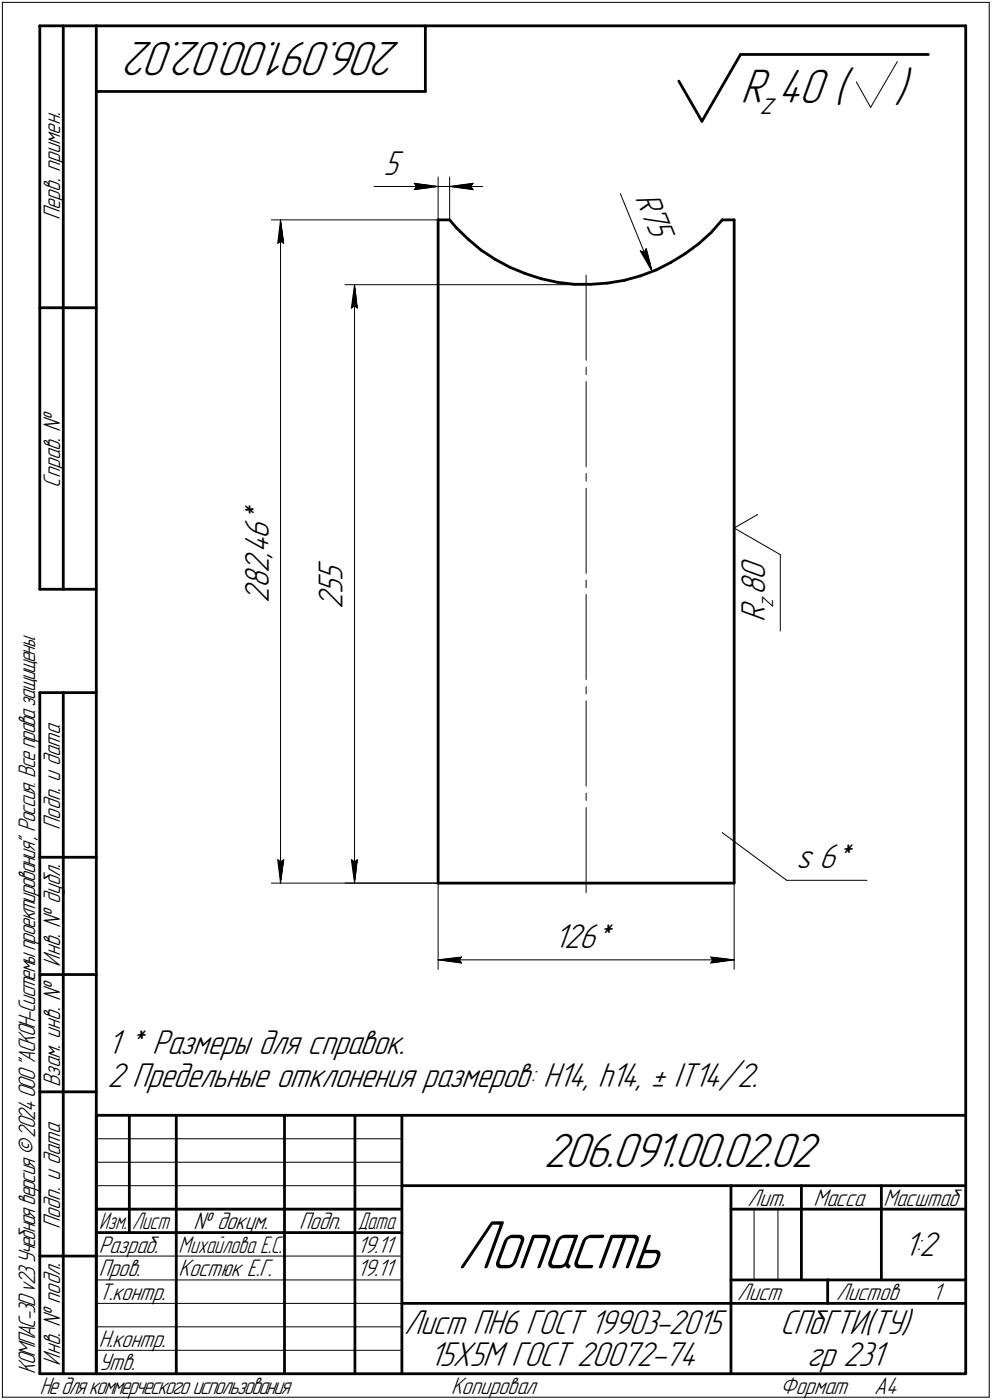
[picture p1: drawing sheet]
<svg xmlns="http://www.w3.org/2000/svg" width="211mm" height="298mm" viewBox="0 0 211 298" stroke-linecap="round" stroke-linejoin="round" font-family="sans-serif">
<defs><g id="words">
<text font-size="15.6" x="97.2" y="270.1">Лопасть</text>
<g font-size="10.9">
<text x="85.3" y="9" transform="rotate(-180 85.3 9)">206.091.00.02.02</text>
<text x="157.6" y="21.9">R 40 (</text>
<text x="190.3" y="21.9">)</text>
<text x="115.7" y="248.5">206.091.00.02.02</text>
</g>
<g font-size="7.8">
<text x="81.6" y="37.2">5</text>
<text x="135.1" y="42.1" transform="rotate(68 135.1 42.1)">R75</text>
<text x="57.2" y="111.5" transform="rotate(-90 57.2 111.5)">*</text>
<text x="57.2" y="118.9" transform="rotate(-90 57.2 118.9)">,</text>
<text x="57.2" y="117.8" transform="rotate(-90 57.2 117.8)">4</text>
<text x="57.2" y="114.7" transform="rotate(-90 57.2 114.7)">6</text>
<text x="57.2" y="125.3" transform="rotate(-90 57.2 125.3)">8</text>
<text x="57.2" y="122.1" transform="rotate(-90 57.2 122.1)">2</text>
<text x="72.9" y="123.7" transform="rotate(-90 72.9 123.7)">5</text>
<text x="162.8" y="123.5" transform="rotate(-90 162.8 123.5)">0</text>
<text x="57.2" y="128.4" transform="rotate(-90 57.2 128.4)">2</text>
<text x="72.9" y="129.6" transform="rotate(-90 72.9 129.6)">2</text>
<text x="72.9" y="126.4" transform="rotate(-90 72.9 126.4)">5</text>
<text x="162.8" y="126.7" transform="rotate(-90 162.8 126.7)">8</text>
<text x="162.8" y="132.4" transform="rotate(-90 162.8 132.4)">R</text>
<text x="169.4" y="184.9">s 6*</text>
<text x="117.9" y="201.9">126*</text>
<text x="22.9" y="224.4">1 * Размеры для справок.</text>
<text x="22.9" y="231.6">2 Предельные отклонения размеров: Н14, h14, ± IT14/2.</text>
<text x="192.4" y="267.5">1:2</text>
<text x="86" y="284.1">Лист ПН6 ГОСТ 19903-2015</text>
<text x="166" y="284.1">СПбГТИ(ТУ)</text>
<text x="91.4" y="291">15Х5М ГОСТ 20072-74</text>
<text x="171.7" y="291">гр 231</text>
</g>
<text font-size="7.3" x="161.6" y="24.4">z</text>
<g font-size="5.4">
<text x="12.8" y="46.9" transform="rotate(-90 12.8 46.9)">Перв. примен.</text>
<text x="12.8" y="103.8" transform="rotate(-90 12.8 103.8)">Справ. !</text>
<text x="12.8" y="176.7" transform="rotate(-90 12.8 176.7)">Подп. и дата</text>
<text x="12.8" y="205.8" transform="rotate(-90 12.8 205.8)">Инв. ! дубл.</text>
<text x="12.8" y="231.6" transform="rotate(-90 12.8 231.6)">Взам. инв. !</text>
<text x="159.1" y="256.8">Лит.</text>
<text x="173.1" y="256.8">Масса</text>
<text x="188" y="256.8">Масштаб</text>
<text x="12.8" y="261.7" transform="rotate(-90 12.8 261.7)">Подп. и дата</text>
<text x="41.2" y="261.8">! докум.</text>
<text x="63.6" y="261.8">Подп.</text>
<text x="21" y="266.8">Разраб.</text>
<text x="76" y="266.8">19.11</text>
<text x="21" y="271.8">Пров.</text>
<text x="38" y="271.8">Костюк Е.Г.</text>
<text x="76" y="271.8">19.11</text>
<text x="21" y="276.8">Т.контр.</text>
<text x="156.9" y="276.8">Лист</text>
<text x="177.9" y="276.8">Листов</text>
<text x="198.4" y="276.8">1</text>
<text x="21" y="286.8">Н.контр.</text>
<text x="7.5" y="292.5" transform="rotate(-90 7.5 292.5)">КОМПАС-3Dv23Учебнаяверсия©2024ООО&quot;АСКОН-Системыпроектирования&quot;, Россия. Всеправазащищены.</text>
<text x="12.8" y="290.8" transform="rotate(-90 12.8 290.8)">Инв. ! подл.</text>
<text x="21" y="291.8">Утв.</text>
<text x="8.5" y="296.7">Недлякоммерческогоиспользования</text>
<text x="96" y="296.8">Копировал</text>
<text x="166" y="296.8">Формат</text>
<text x="186" y="296.8">A4</text>
</g>
<g font-size="5.3">
<text x="21.1" y="261.8">Изм.</text>
<text x="28.1" y="261.8">Лист</text>
<text x="76.1" y="261.8">Дата</text>
<text x="38" y="266.8">Михайлова Е.С.</text>
</g>
<text font-size="5.1" x="164.5" y="129.5" transform="rotate(-90 164.5 129.5)">z</text>
</g></defs>
<g fill="none" stroke="#000" stroke-width=".59">
<path d="M8.5 5.5v120zM8.5 5.5h12zM13.5 5.5v120zM20.5 5.5v287zM20.5 5.5h185zM20.5 19.5h70zM90.5 5.5v14zM144.4 17.3l5 8.5zM157.6 11.6l-8.2 14.2zM157.6 11.6h39.9zM205.5 5.5v287zM93.2 46.8h2.5z"/>
<path d="M93.2 46.8v141.2zM95.7 46.8l1.4 1.7zM97.1 48.5l2.6 2.5zM99.7 51l2.7 2.3zM102.4 53.3l2.9 1.9zM105.3 55.2l3.2 1.7zM108.5 56.9l3.3 1.4zM111.8 58.3l3.3 1.1zM115.1 59.4l3.5 .7zM132.8 59.7l3.4-.9zM136.2 58.8l3.4-1.3zM139.6 57.5l3.1-1.6z"/>
<path d="M142.7 55.9l3.1-1.9zM145.8 54l2.9-2.1zM148.7 51.9l2.6-2.4zM153.7 46.8l-2.4 2.7zM153.7 46.8h2.5zM156.2 46.8v141.2zM8.5 65.5h12zM118.6 60.1l3.6 .4zM122.2 60.5h3.5zM125.7 60.5l3.6-.2zM129.3 60.3l3.5-.6zM8.5 125.5h12z"/>
<path d="M8.5 147.5v145zM8.5 147.5h12zM13.5 147.5v145zM8.5 182.5h12zM93.2 188h63zM8.5 207.5h12zM8.5 232.5h12zM20.5 237.5h185zM20.5 237.5v55zM27.5 237.5v25zM37.5 237.5v55zM60.5 237.5v55z"/>
<path d="M75.5 237.5v55zM85.5 237.5v55zM20.5 257.5h65zM85.5 252.5h120zM155.5 252.5v40zM155.5 257.5h15zM170.5 252.5v20zM170.5 257.5h35zM187.5 252.5v20zM8.5 267.5h12zM20.5 262.5h65zM85.5 277.5h70z"/>
<path d="M155.5 277.5h50zM155.5 272.5h50zM176.1 272.5v5zM8.5 292.5h12zM20.5 292.5h185z"/>
</g>
<g fill="none" stroke="#000" stroke-width=".21">
<path d="M.5 .5v297zM.5 .5h210zM182.2 17.4l3.1 5.5zM190.9 13.1l-5.6 9.8zM210.5 .5v297zM79.6 39.7h8.5zM86.2 39.7h7zM88.1 39.7h5.1zM88.1 39l5.1 .7zM88.1 39l.5 .7zM88.6 39.7l-.5 .7zM93.2 37.7v9.1z"/>
<path d="M93.2 39.7h2.5zM95.7 37.7v9.1zM95.7 39.7l5 .7zM95.7 39.7l5-.7zM95.7 39.7h7zM100.2 39.7l.5 .7zM100.7 39l-.5 .7zM57.7 46.8h35.5zM59.1 51.8l.6-.4zM59.7 46.8l.7 5zM59.7 51.4l.7 .4zM59.7 46.8l-.6 5z"/>
<path d="M59.7 46.8v141.2zM88.1 40.4l5.1-.7zM124.7 58.6v18.1zM132 41.2l6.8 16.6zM136.2 53.4l2.6 4.4zM136.2 53.4l.9 .3zM137.5 52.9l-.4 .8zM137.5 52.9l1.3 4.9zM73.4 60.6h51.3zM74.8 65.6l.6-.5zM75.4 60.6l.6 5zM75.4 65.1l.6 .5z"/>
<path d="M75.4 60.6l-.6 5zM75.4 60.6v127.4zM124.7 78.2v1.6zM124.7 81.3v18.1zM124.7 100.8v1.6zM124.7 104v18.1zM156.2 112.4l5-2.8zM156.2 112.4l9.8 5.7zM166 118.1v16.3zM124.7 123.5v1.6zM124.7 126.6v18.1zM124.7 146.2v1.5z"/>
<path d="M124.7 149.3v18.1zM124.7 168.9v1.5zM124.7 172v18.1zM153.7 177.3l13.7 10.2zM57.7 188h67zM59.1 183l.6 5zM59.1 183l.6 .6zM59.7 183.6l.7-.6zM60.4 183l-.7 5zM73.4 188h51.3zM74.8 183l.6 5zM74.8 183l.6 .6z"/>
<path d="M75.4 183.6l.6-.6zM76 183l-.6 5zM93.2 188v18.4zM156.2 188v18.4zM167.4 187.5h17.1zM93.2 204.4l5-.6zM93.2 204.4l5 .7zM93.2 204.4h63zM97.7 204.4l.5 .7zM98.2 203.8l-.5 .6zM151.2 205.1l5-.7zM151.2 203.8l.4 .6z"/>
<path d="M151.2 203.8l5 .6zM151.6 204.4l-.4 .7zM20.5 247.5h65zM20.5 252.5h65zM20.5 242.5h65zM160.4 257.5v15zM165.5 257.5v15zM20.5 267.5h65zM20.5 272.5h65zM20.5 277.5h65zM.5 297.5h210zM20.5 282.5h65z"/>
<path d="M20.5 287.5h65z"/>
</g>
<g fill="#fff" stroke="#fff" stroke-width=".21">
<path d="M81.6 31.6h4.6zM81.6 31.7h4.6zM81.6 31.7h4.6zM81.6 31.8h4.6zM81.6 31.9h4.6zM81.6 32h4.6zM81.6 32.1h4.6zM81.6 32.2h4.6zM81.6 32.3h4.6zM81.6 32.3h4.6zM81.6 32.4h4.6zM81.6 32.5h4.6zM81.6 32.6h4.6zM81.6 32.7h4.6zM81.6 32.8h4.6zM81.6 32.9h4.6zM81.6 32.9h4.6zM81.6 33h4.6zM81.6 33.1h4.6zM81.6 33.2h4.6zM81.6 33.3h4.6zM81.6 33.4h4.6zM81.6 33.4h4.6zM81.6 33.5h4.6zM81.6 33.6h4.6zM81.6 33.7h4.6zM81.6 33.8h4.6zM81.6 33.9h4.6zM81.6 34h4.6zM81.6 34h4.6zM81.6 34.1h4.6zM81.6 34.2h4.6zM81.6 34.3h4.6zM81.6 34.4h4.6zM81.6 34.5h4.6zM81.6 34.5h4.6zM81.6 34.6h4.6zM81.6 34.7h4.6zM81.6 34.8h4.6zM81.6 34.9h4.6zM81.6 35h4.6zM81.6 35.1h4.6zM81.6 35.1h4.6zM81.6 35.2h4.6zM81.6 35.3h4.6zM81.6 35.4h4.6zM81.6 35.5h4.6zM81.6 35.6h4.6zM81.6 35.6h4.6zM81.6 35.7h4.6zM81.6 35.8h4.6zM81.6 35.9h4.6zM81.6 36h4.6zM81.6 36.1h4.6zM81.6 36.2h4.6zM81.6 36.2h4.6zM81.6 36.3h4.6zM81.6 36.4h4.6zM81.6 36.5h4.6zM81.6 36.6h4.6zM81.6 36.7h4.6zM81.6 36.7h4.6zM81.6 36.8h4.6zM81.6 36.9h4.6zM81.6 37h4.6zM81.6 37.1h4.6zM81.6 37.2h4.6zM81.6 37.3h4.6zM81.6 37.3h4.6zM81.6 37.4h4.6zM81.6 37.5h4.6zM81.6 37.6h4.6zM81.6 37.7h4.6zM81.6 37.8h4.6zM81.6 37.8h4.6zM81.6 37.9h4.6zM81.6 38h4.6zM81.6 38.1h4.6zM81.6 38.2h4.6zM81.6 38.3h4.6zM81.6 38.4h4.6zM81.6 38.4h4.6zM81.6 38.5h4.6zM81.6 38.6h4.6z"/>
<path d="M87.7 38.6h.8zM87.7 38.7h1.5zM87.7 38.8h2.2zM87.7 38.9h3zM87.7 38.9h3.7zM87.7 39h3.9zM87.7 39.1h4.1zM87.7 39.2h4.3zM87.7 39.3h4.5zM87.7 39.4h4.8zM87.7 39.5h4.9zM87.7 39.5h5.2zM87.7 39.6h5.3zM87.7 39.7h5.5zM87.7 39.8h5.3zM87.7 39.9h5.2zM87.7 40h4.9zM87.7 40h4.8zM87.7 40.1h4.5zM87.7 40.2h4.3zM87.7 40.3h4.1zM87.7 40.4h3.9zM87.7 40.5h3.7zM87.7 40.6h3.1zM87.7 40.6h2.5zM87.7 40.7h1.9zM87.7 40.8h1.3zM87.7 40.9h.7z"/>
<path d="M100.5 38.6h.7zM99.7 38.7h1.5zM99 38.8h2.2zM98.2 38.9h3zM97.5 38.9h3.7zM97.3 39h3.9zM97.1 39.1h4.1zM96.9 39.2h4.3zM96.7 39.3h4.5zM96.5 39.4h4.7zM96.3 39.5h4.9zM96.1 39.5h5.1zM95.9 39.6h5.3zM95.7 39.7h5.5zM95.9 39.8h5.3zM96.1 39.9h5.1zM96.3 40h4.9zM96.5 40h4.7zM96.7 40.1h4.5zM96.9 40.2h4.3zM97.1 40.3h4.1zM97.3 40.4h3.9zM97.5 40.5h3.7zM98.1 40.6h3.1zM98.7 40.6h2.5zM99.3 40.7h1.9zM100 40.8h1.2zM100.6 40.9h.6z"/>
<path d="M67.2 119h7.2zM67.2 119.1h7.2zM67.2 119.2h7.2zM67.2 119.3h7.2zM67.2 119.4h7.2zM67.2 119.5h7.2zM67.2 119.5h7.2zM67.2 119.6h7.2zM67.2 119.7h7.2zM67.2 119.8h7.2zM67.2 119.9h7.2zM67.2 120h7.2zM67.2 120.1h7.2zM67.2 120.1h7.2zM67.2 120.2h7.2zM67.2 120.3h7.2zM67.2 120.4h7.2zM67.2 120.5h7.2zM67.2 120.6h7.2zM67.2 120.6h7.2zM67.2 120.7h7.2zM67.2 120.8h7.2zM67.2 120.9h7.2zM67.2 121h7.2zM67.2 121.1h7.2zM67.2 121.2h7.2zM67.2 121.2h7.2zM67.2 121.3h7.2zM67.2 121.4h7.2zM67.2 121.5h7.2zM67.2 121.6h7.2zM67.2 121.7h7.2zM67.2 121.8h7.2zM67.2 121.8h7.2zM67.2 121.9h7.2zM67.2 122h7.2zM67.2 122.1h7.2zM67.2 122.2h7.2zM67.2 122.3h7.2zM67.2 122.3h7.2zM67.2 122.4h7.2zM67.2 122.5h7.2zM67.2 122.6h7.2zM67.2 122.7h7.2zM67.2 122.8h7.2zM67.2 122.9h7.2zM67.2 122.9h7.2zM67.2 123h7.2zM67.2 123.1h7.2zM67.2 123.2h7.2zM67.2 123.3h7.2zM67.2 123.4h7.2zM67.2 123.4h7.2zM67.2 123.5h7.2zM67.2 123.6h7.2zM67.2 123.7h7.2zM67.2 123.8h7.2zM67.2 123.9h7.2zM67.2 124h7.2zM67.2 124h7.2zM67.2 124.1h7.2zM67.2 124.2h7.2zM67.2 124.3h7.2zM67.2 124.4h7.2zM67.2 124.5h7.2zM67.2 124.5h7.2zM67.2 124.6h7.2zM67.2 124.7h7.2zM67.2 124.8h7.2zM67.2 124.9h7.2zM67.2 125h7.2zM67.2 125.1h7.2zM67.2 125.1h7.2zM67.2 125.2h7.2zM67.2 125.3h7.2zM67.2 125.4h7.2zM67.2 125.5h7.2zM67.2 125.6h7.2zM67.2 125.6h7.2zM67.2 125.7h7.2zM67.2 125.8h7.2zM67.2 125.9h7.2zM67.2 126h7.2zM67.2 126.1h7.2zM67.2 126.2h7.2zM67.2 126.2h7.2zM67.2 126.3h7.2zM67.2 126.4h7.2zM67.2 126.5h7.2zM67.2 126.6h7.2zM67.2 126.7h7.2zM67.2 126.7h7.2zM67.2 126.8h7.2zM67.2 126.9h7.2zM67.2 127h7.2zM67.2 127.1h7.2zM67.2 127.2h7.2zM67.2 127.3h7.2zM67.2 127.3h7.2zM67.2 127.4h7.2zM67.2 127.5h7.2zM67.2 127.6h7.2zM67.2 127.7h7.2zM67.2 127.8h7.2zM67.2 127.8h7.2zM67.2 127.9h7.2zM67.2 128h7.2zM67.2 128.1h7.2zM67.2 128.2h7.2zM67.2 128.3h7.2zM67.2 128.4h7.2zM67.2 128.4h7.2zM67.2 128.5h7.2zM67.2 128.6h7.2zM67.2 128.7h7.2zM67.2 128.8h7.2zM67.2 128.9h7.2zM67.2 128.9h7.2zM67.2 129h7.2zM67.2 129.1h7.2zM67.2 129.2h7.2zM67.2 129.3h7.2zM67.2 129.4h7.2zM67.2 129.5h7.2zM67.2 129.5h7.2z"/>
<path d="M75.4 60.9h.2zM75.4 61h.2zM75.3 61h.3zM75.3 61.1h.4zM75.2 61.2h.5zM75.2 61.3h.6zM75.2 61.4h.6zM75.1 61.5h.7zM75.1 61.6h.8zM75 61.6h.9zM75 61.7h.9zM74.9 61.8h1zM74.9 61.9h1zM74.9 62h1.1zM74.8 62.1h1.2zM74.8 62.1h1.2zM74.8 62.2h1.3zM74.8 62.3h1.3zM74.7 62.4h1.4zM74.7 62.5h1.5zM74.7 62.6h1.5zM74.7 62.7h1.5zM74.7 62.7h1.5zM74.7 62.8h1.5zM74.7 62.9h1.5zM74.7 63h1.5zM74.6 63.1h1.7zM74.6 63.2h1.7zM74.6 63.2h1.7zM74.6 63.3h1.7zM74.6 63.4h1.7zM74.6 63.5h1.7zM74.6 63.6h1.7zM74.5 63.7h1.9zM74.5 63.8h1.9zM74.5 63.8h1.9zM74.5 63.9h1.9zM74.5 64h1.9zM74.5 64.1h1.9zM74.5 64.2h1.9zM74.4 64.3h2.1zM74.4 64.3h2.1zM74.4 64.4h2.1zM74.4 64.5h2.1zM74.4 64.6h2.1zM74.4 64.7h2.1zM74.4 64.8h2.1zM74.3 64.9h2.2zM74.3 64.9h2.2zM74.3 65h2.2zM74.3 65.1h2.2zM74.3 65.2h2.2zM74.3 65.3h2.2zM74.3 65.4h2.2zM74.3 65.4h2.3zM74.3 65.5h2.3zM74.3 65.6h2.3zM74.3 65.7h2.3zM74.3 65.8h2.3zM74.3 65.9h2.3zM74.3 66h2.3z"/>
<path d="M74.2 182.5h2.4zM74.3 182.6h2.3zM74.3 182.7h2.3zM74.3 182.8h2.3zM74.3 182.9h2.3zM74.3 183h2.3zM74.3 183h2.3zM74.3 183.1h2.3zM74.3 183.2h2.2zM74.3 183.3h2.2zM74.3 183.4h2.2zM74.3 183.5h2.2zM74.3 183.6h2.2zM74.3 183.6h2.2zM74.3 183.7h2.2zM74.4 183.8h2.1zM74.4 183.9h2.1zM74.4 184h2.1zM74.4 184.1h2.1zM74.4 184.1h2.1zM74.4 184.2h2.1zM74.4 184.3h2.1zM74.4 184.4h2zM74.5 184.5h1.9zM74.5 184.6h1.9zM74.5 184.7h1.9zM74.5 184.7h1.9zM74.5 184.8h1.9zM74.5 184.9h1.9zM74.5 185h1.9zM74.6 185.1h1.7zM74.6 185.2h1.7zM74.6 185.3h1.7zM74.6 185.3h1.7zM74.6 185.4h1.7zM74.6 185.5h1.7zM74.6 185.6h1.7zM74.7 185.7h1.5zM74.7 185.8h1.5zM74.7 185.8h1.5zM74.7 185.9h1.5zM74.7 186h1.5zM74.7 186.1h1.5zM74.7 186.2h1.5zM74.7 186.3h1.4zM74.8 186.4h1.3zM74.8 186.4h1.3zM74.8 186.5h1.2zM74.8 186.6h1.2zM74.9 186.7h1.1zM74.9 186.8h1zM74.9 186.9h1zM75 186.9h.9zM75 187h.9zM75.1 187.1h.8zM75.1 187.2h.7zM75.2 187.3h.6zM75.2 187.4h.6zM75.2 187.5h.5zM75.3 187.5h.4zM75.3 187.6h.3zM75.4 187.7h.2zM75.4 187.8h.2z"/>
<path d="M51.6 106.5h7.1zM51.6 106.6h7.1zM51.6 106.7h7.1zM51.6 106.8h7.1zM51.6 106.8h7.1zM51.6 106.9h7.1zM51.6 107h7.1zM51.6 107.1h7.1zM51.6 107.2h7.1zM51.6 107.3h7.1zM51.6 107.4h7.1zM51.6 107.4h7.1zM51.6 107.5h7.1zM51.6 107.6h7.1zM51.6 107.7h7.1zM51.6 107.8h7.1zM51.6 107.9h7.1zM51.6 107.9h7.1zM51.6 108h7.1zM51.6 108.1h7.1zM51.6 108.2h7.1zM51.6 108.3h7.1zM51.6 108.4h7.1zM51.6 108.5h7.1zM51.6 108.5h7.1zM51.6 108.6h7.1zM51.6 108.7h7.1zM51.6 108.8h7.1zM51.6 108.9h7.1zM51.6 109h7.1zM51.6 109.1h7.1zM51.6 109.1h7.1zM51.6 109.2h7.1zM51.6 109.3h7.1zM51.6 109.4h7.1zM51.6 109.5h7.1zM51.6 109.6h7.1zM51.6 109.6h7.1zM51.6 109.7h7.1zM51.6 109.8h7.1zM51.6 109.9h7.1zM51.6 110h7.1zM51.6 110.1h7.1zM51.6 110.2h7.1zM51.6 110.2h7.1zM51.6 110.3h7.1zM51.6 110.4h7.1zM51.6 110.5h7.1zM51.6 110.6h7.1zM51.6 110.7h7.1zM51.6 110.7h7.1zM51.6 110.8h7.1zM51.6 110.9h7.1zM51.6 111h7.1zM51.6 111.1h7.1zM51.6 111.2h7.1zM51.6 111.3h7.1zM51.6 111.3h7.1zM51.6 111.4h7.1zM51.6 111.5h7.1zM51.6 111.6h7.1zM51.6 111.7h7.1zM51.6 111.8h7.1zM51.6 111.8h7.1zM51.6 111.9h7.1zM51.6 112h7.1zM51.6 112.1h7.1zM51.6 112.2h7.1zM51.6 112.3h7.1zM51.6 112.4h7.1zM51.6 112.4h7.1zM51.6 112.5h7.1zM51.6 112.6h7.1zM51.6 112.7h7.1zM51.6 112.8h7.1zM51.6 112.9h7.1zM51.6 112.9h7.1zM51.6 113h7.1zM51.6 113.1h7.1zM51.6 113.2h7.1zM51.6 113.3h7.1zM51.6 113.4h7.1zM51.6 113.5h7.1zM51.6 113.5h7.1zM51.6 113.6h7.1zM51.6 113.7h7.1zM51.6 113.8h7.1zM51.6 113.9h7.1zM51.6 114h7.1zM51.6 114h7.1zM51.6 114.1h7.1zM51.6 114.2h7.1zM51.6 114.3h7.1zM51.6 114.4h7.1zM51.6 114.5h7.1zM51.6 114.6h7.1zM51.6 114.6h7.1zM51.6 114.7h7.1zM51.6 114.8h7.1zM51.6 114.9h7.1zM51.6 115h7.1zM51.6 115.1h7.1zM51.6 115.1h7.1zM51.6 115.2h7.1zM51.6 115.3h7.1zM51.6 115.4h7.1zM51.6 115.5h7.1zM51.6 115.6h7.1zM51.6 115.7h7.1zM51.6 115.7h7.1zM51.6 115.8h7.1zM51.6 115.9h7.1zM51.6 116h7.1zM51.6 116.1h7.1zM51.6 116.2h7.1zM51.6 116.2h7.1zM51.6 116.3h7.1zM51.6 116.4h7.1zM51.6 116.5h7.1zM51.6 116.6h7.1zM51.6 116.7h7.1zM51.6 116.8h7.1zM51.6 116.8h7.1zM51.6 116.9h7.1zM51.6 117h7.1zM51.6 117.1h7.1zM51.6 117.2h7.1zM51.6 117.3h7.1zM51.6 117.3h7.1zM51.6 117.4h7.1zM51.6 117.5h7.1zM51.6 117.6h7.1zM51.6 117.7h7.1zM51.6 117.8h7.1zM51.6 117.9h7.1zM51.6 117.9h7.1zM51.6 118h7.1zM51.6 118.1h7.1zM51.6 118.2h7.1zM51.6 118.3h7.1zM51.6 118.4h7.1zM51.6 118.4h7.1zM51.6 118.5h7.1zM51.6 118.6h7.1zM51.6 118.7h7.1zM51.6 118.8h7.1zM51.6 118.9h7.1zM51.6 119h7.1zM51.6 119h7.1zM51.6 119.1h7.1zM51.6 119.2h7.1zM51.6 119.3h7.1zM51.6 119.4h7.1zM51.6 119.5h7.1zM51.6 119.5h7.1zM51.6 119.6h7.1zM51.6 119.7h7.1zM51.6 119.8h7.1zM51.6 119.9h7.1zM51.6 120h7.1zM51.6 120.1h7.1zM51.6 120.1h7.1zM51.6 120.2h7.1zM51.6 120.3h7.1zM51.6 120.4h7.1zM51.6 120.5h7.1zM51.6 120.6h7.1zM51.6 120.6h7.1zM51.6 120.7h7.1zM51.6 120.8h7.1zM51.6 120.9h7.1zM51.6 121h7.1zM51.6 121.1h7.1zM51.6 121.2h7.1zM51.6 121.2h7.1zM51.6 121.3h7.1zM51.6 121.4h7.1zM51.6 121.5h7.1zM51.6 121.6h7.1zM51.6 121.7h7.1zM51.6 121.8h7.1zM51.6 121.8h7.1zM51.6 121.9h7.1zM51.6 122h7.1zM51.6 122.1h7.1zM51.6 122.2h7.1zM51.6 122.3h7.1zM51.6 122.3h7.1zM51.6 122.4h7.1zM51.6 122.5h7.1zM51.6 122.6h7.1zM51.6 122.7h7.1zM51.6 122.8h7.1zM51.6 122.9h7.1zM51.6 122.9h7.1zM51.6 123h7.1zM51.6 123.1h7.1zM51.6 123.2h7.1zM51.6 123.3h7.1zM51.6 123.4h7.1zM51.6 123.4h7.1zM51.6 123.5h7.1zM51.6 123.6h7.1zM51.6 123.7h7.1zM51.6 123.8h7.1zM51.6 123.9h7.1zM51.6 124h7.1zM51.6 124h7.1zM51.6 124.1h7.1zM51.6 124.2h7.1zM51.6 124.3h7.1zM51.6 124.4h7.1zM51.6 124.5h7.1zM51.6 124.5h7.1zM51.6 124.6h7.1zM51.6 124.7h7.1zM51.6 124.8h7.1zM51.6 124.9h7.1zM51.6 125h7.1zM51.6 125.1h7.1zM51.6 125.1h7.1zM51.6 125.2h7.1zM51.6 125.3h7.1zM51.6 125.4h7.1zM51.6 125.5h7.1zM51.6 125.6h7.1zM51.6 125.6h7.1zM51.6 125.7h7.1zM51.6 125.8h7.1zM51.6 125.9h7.1zM51.6 126h7.1zM51.6 126.1h7.1zM51.6 126.2h7.1zM51.6 126.2h7.1zM51.6 126.3h7.1zM51.6 126.4h7.1zM51.6 126.5h7.1zM51.6 126.6h7.1zM51.6 126.7h7.1zM51.6 126.7h7.1zM51.6 126.8h7.1zM51.6 126.9h7.1zM51.6 127h7.1zM51.6 127.1h7.1zM51.6 127.2h7.1zM51.6 127.3h7.1zM51.6 127.3h7.1zM51.6 127.4h7.1zM51.6 127.5h7.1zM51.6 127.6h7.1zM51.6 127.7h7.1zM51.6 127.8h7.1zM51.6 127.8h7.1zM51.6 127.9h7.1zM51.6 128h7.1zM51.6 128.1h7.1zM51.6 128.2h7.1zM51.6 128.3h7.1zM51.6 128.4h7.1z"/>
<path d="M59.6 47.1h.3zM59.6 47.2h.3zM59.6 47.2h.3zM59.5 47.3h.4zM59.5 47.4h.4zM59.4 47.5h.6zM59.4 47.6h.6zM59.4 47.7h.7zM59.4 47.8h.7zM59.4 47.8h.8zM59.4 47.9h.8zM59.3 48h.9zM59.3 48.1h1zM59.2 48.2h1.1zM59.2 48.3h1.2zM59.2 48.3h1.2zM59.1 48.4h1.4zM59.1 48.5h1.4zM59 48.6h1.5zM59 48.7h1.5zM59 48.8h1.5zM59 48.9h1.5zM59 48.9h1.5zM59 49h1.5zM59 49.1h1.5zM59 49.2h1.5zM58.9 49.3h1.7zM58.9 49.4h1.7zM58.9 49.4h1.7zM58.9 49.5h1.7zM58.9 49.6h1.7zM58.9 49.7h1.7zM58.9 49.8h1.7zM58.8 49.9h1.9zM58.8 50h1.9zM58.8 50h1.9zM58.8 50.1h1.9zM58.8 50.2h1.9zM58.8 50.3h1.9zM58.8 50.4h1.9zM58.8 50.5h1.9zM58.8 50.5h2zM58.8 50.6h2zM58.8 50.7h2zM58.8 50.8h2zM58.8 50.9h2zM58.8 51h2zM58.8 51.1h2zM58.7 51.1h2.2zM58.7 51.2h2.2zM58.7 51.3h2.2zM58.7 51.4h2.2zM58.7 51.5h2.2zM58.7 51.6h2.2zM58.7 51.6h2.2zM58.6 51.7h2.4zM58.6 51.8h2.4zM58.6 51.9h2.4zM58.6 52h2.4zM58.6 52.1h2.4zM58.6 52.2h2.4zM58.6 52.2h2.4z"/>
<path d="M58.5 182.5h2.5zM58.6 182.6h2.4zM58.6 182.7h2.4zM58.6 182.8h2.4zM58.6 182.9h2.4zM58.6 183h2.4zM58.6 183h2.4zM58.6 183.1h2.4zM58.7 183.2h2.2zM58.7 183.3h2.2zM58.7 183.4h2.2zM58.7 183.5h2.2zM58.7 183.6h2.2zM58.7 183.6h2.2zM58.7 183.7h2.2zM58.8 183.8h2zM58.8 183.9h2zM58.8 184h2zM58.8 184.1h2zM58.8 184.1h2zM58.8 184.2h2zM58.8 184.3h2zM58.8 184.4h1.9zM58.8 184.5h1.9zM58.8 184.6h1.9zM58.8 184.7h1.9zM58.8 184.7h1.9zM58.8 184.8h1.9zM58.8 184.9h1.9zM58.8 185h1.9zM58.9 185.1h1.7zM58.9 185.2h1.7zM58.9 185.3h1.7zM58.9 185.3h1.7zM58.9 185.4h1.7zM58.9 185.5h1.7zM58.9 185.6h1.7zM59 185.7h1.5zM59 185.8h1.5zM59 185.8h1.5zM59 185.9h1.5zM59 186h1.5zM59 186.1h1.5zM59 186.2h1.5zM59 186.3h1.5zM59.1 186.4h1.4zM59.1 186.4h1.4zM59.2 186.5h1.2zM59.2 186.6h1.2zM59.2 186.7h1.1zM59.3 186.8h1zM59.3 186.9h.9zM59.4 186.9h.8zM59.4 187h.8zM59.4 187.1h.7zM59.4 187.2h.7zM59.4 187.3h.6zM59.4 187.4h.6zM59.5 187.5h.4zM59.5 187.5h.4zM59.6 187.6h.3zM59.6 187.7h.3zM59.6 187.8h.3z"/>
<path d="M117.9 196.3h13.5zM117.9 196.3h13.5zM117.9 196.4h13.5zM117.9 196.5h13.5zM117.9 196.6h13.5zM117.9 196.7h13.5zM117.9 196.8h13.5zM117.9 196.8h13.5zM117.9 196.9h13.5zM117.9 197h13.5zM117.9 197.1h13.5zM117.9 197.2h13.5zM117.9 197.3h13.5zM117.9 197.4h13.5zM117.9 197.4h13.5zM117.9 197.5h13.5zM117.9 197.6h13.5zM117.9 197.7h13.5zM117.9 197.8h13.5zM117.9 197.9h13.5zM117.9 198h13.5zM117.9 198h13.5zM117.9 198.1h13.5zM117.9 198.2h13.5zM117.9 198.3h13.5zM117.9 198.4h13.5zM117.9 198.5h13.5zM117.9 198.5h13.5zM117.9 198.6h13.5zM117.9 198.7h13.5zM117.9 198.8h13.5zM117.9 198.9h13.5zM117.9 199h13.5zM117.9 199.1h13.5zM117.9 199.1h13.5zM117.9 199.2h13.5zM117.9 199.3h13.5zM117.9 199.4h13.5zM117.9 199.5h13.5zM117.9 199.6h13.5zM117.9 199.6h13.5zM117.9 199.7h13.5zM117.9 199.8h13.5zM117.9 199.9h13.5zM117.9 200h13.5zM117.9 200.1h13.5zM117.9 200.2h13.5zM117.9 200.2h13.5zM117.9 200.3h13.5zM117.9 200.4h13.5zM117.9 200.5h13.5zM117.9 200.6h13.5zM117.9 200.7h13.5zM117.9 200.7h13.5zM117.9 200.8h13.5zM117.9 200.9h13.5zM117.9 201h13.5zM117.9 201.1h13.5zM117.9 201.2h13.5zM117.9 201.3h13.5zM117.9 201.3h13.5zM117.9 201.4h13.5zM117.9 201.5h13.5zM117.9 201.6h13.5zM117.9 201.7h13.5zM117.9 201.8h13.5zM117.9 201.8h13.5zM117.9 201.9h13.5zM117.9 202h13.5zM117.9 202.1h13.5zM117.9 202.2h13.5zM117.9 202.3h13.5zM117.9 202.4h13.5zM117.9 202.4h13.5zM117.9 202.5h13.5zM117.9 202.6h13.5zM117.9 202.7h13.5zM117.9 202.8h13.5zM117.9 202.9h13.5zM117.9 202.9h13.5zM117.9 203h13.5zM117.9 203.1h13.5zM117.9 203.2h13.5zM117.9 203.3h13.5z"/>
<path d="M98 203.3h.6zM97.5 203.4h1.1zM96.9 203.5h1.7zM96.3 203.5h2.3zM95.7 203.6h2.9zM95 203.7h3.6zM94.8 203.8h3.8zM94.6 203.9h4zM94.4 204h4.2zM94.1 204h4.5zM93.9 204.1h4.7zM93.7 204.2h4.9zM93.5 204.3h5.1zM93.2 204.4h5.4zM93.5 204.5h5.1zM93.6 204.6h5zM93.8 204.6h4.8zM94.1 204.7h4.5zM94.2 204.8h4.4zM94.4 204.9h4.2zM94.7 205h3.9zM94.8 205.1h3.8zM95 205.1h3.6zM95.7 205.2h2.9zM96.3 205.3h2.3zM96.9 205.4h1.7zM97.5 205.5h1.1zM98 205.6h.6z"/>
<path d="M150.7 203.3h.7zM150.7 203.4h1.3zM150.7 203.5h1.9zM150.7 203.5h2.5zM150.7 203.6h3.1zM150.7 203.7h3.7zM150.7 203.8h4zM150.7 203.9h4.2zM150.7 204h4.4zM150.7 204h4.7zM150.7 204.1h4.9zM150.7 204.2h5.1zM150.7 204.3h5.3zM150.7 204.4h5.5zM150.7 204.5h5.3zM150.7 204.6h5.2zM150.7 204.6h4.9zM150.7 204.7h4.7zM150.7 204.8h4.6zM150.7 204.9h4.3zM150.7 205h4.2zM150.7 205.1h4zM150.7 205.1h3.7zM150.7 205.2h3.1zM150.7 205.3h2.5zM150.7 205.4h1.9zM150.7 205.5h1.3zM150.7 205.6h.7z"/>
<path d="M169.4 179.3h13.1zM169.4 179.4h13.1zM169.4 179.5h13.1zM169.4 179.6h13.1zM169.4 179.7h13.1zM169.4 179.7h13.1zM169.4 179.8h13.1zM169.4 179.9h13.1zM169.4 180h13.1zM169.4 180.1h13.1zM169.4 180.2h13.1zM169.4 180.3h13.1zM169.4 180.3h13.1zM169.4 180.4h13.1zM169.4 180.5h13.1zM169.4 180.6h13.1zM169.4 180.7h13.1zM169.4 180.8h13.1zM169.4 180.8h13.1zM169.4 180.9h13.1zM169.4 181h13.1zM169.4 181.1h13.1zM169.4 181.2h13.1zM169.4 181.3h13.1zM169.4 181.4h13.1zM169.4 181.4h13.1zM169.4 181.5h13.1zM169.4 181.6h13.1zM169.4 181.7h13.1zM169.4 181.8h13.1zM169.4 181.9h13.1zM169.4 181.9h13.1zM169.4 182h13.1zM169.4 182.1h13.1zM169.4 182.2h13.1zM169.4 182.3h13.1zM169.4 182.4h13.1zM169.4 182.5h13.1zM169.4 182.5h13.1zM169.4 182.6h13.1zM169.4 182.7h13.1zM169.4 182.8h13.1zM169.4 182.9h13.1zM169.4 183h13.1zM169.4 183h13.1zM169.4 183.1h13.1zM169.4 183.2h13.1zM169.4 183.3h13.1zM169.4 183.4h13.1zM169.4 183.5h13.1zM169.4 183.6h13.1zM169.4 183.6h13.1zM169.4 183.7h13.1zM169.4 183.8h13.1zM169.4 183.9h13.1zM169.4 184h13.1zM169.4 184.1h13.1zM169.4 184.1h13.1zM169.4 184.2h13.1zM169.4 184.3h13.1zM169.4 184.4h13.1zM169.4 184.5h13.1zM169.4 184.6h13.1zM169.4 184.7h13.1zM169.4 184.7h13.1zM169.4 184.8h13.1zM169.4 184.9h13.1zM169.4 185h13.1zM169.4 185.1h13.1zM169.4 185.2h13.1zM169.4 185.3h13.1zM169.4 185.3h13.1zM169.4 185.4h13.1zM169.4 185.5h13.1zM169.4 185.6h13.1zM169.4 185.7h13.1zM169.4 185.8h13.1zM169.4 185.8h13.1zM169.4 185.9h13.1zM169.4 186h13.1zM169.4 186.1h13.1zM169.4 186.2h13.1zM169.4 186.3h13.1zM169.4 186.4h13.1z"/>
<path d="M161.5 108.8h.2zM161.3 108.9h.4zM161.2 109h.5zM161 109.1h.7zM160.9 109.1h.8zM160.7 109.2h1zM160.6 109.3h1.1zM160.4 109.4h1.3zM160.3 109.5h1.4zM160.1 109.6h1.6zM160 109.6h1.7zM159.9 109.7h1.8zM159.7 109.8h2zM159.6 109.9h2.1zM159.4 110h2.3zM159.3 110.1h2.4zM159.1 110.2h2.6zM159 110.2h2.7zM158.8 110.3h2.9zM158.7 110.4h3zM158.5 110.5h3.2zM158.4 110.6h3.3zM158.2 110.7h3.5zM158.1 110.7h3.6zM158 110.8h3.7zM157.8 110.9h3.9zM157.6 111h4.1zM157.5 111.1h4.2zM157.4 111.2h4.3zM157.2 111.3h4.5zM157.1 111.3h4.6zM156.9 111.4h4.8zM156.9 111.5h4.8zM156.9 111.6h4.8zM156.9 111.7h4.8zM156.9 111.8h4.8zM156.9 111.8h4.8zM156.9 111.9h4.8zM156.9 112h4.8zM156.9 112.1h4.8zM156.9 112.2h4.8zM156.9 112.3h4.8zM156.9 112.4h4.8zM156.9 112.4h4.8zM156.9 112.5h4.8zM156.9 112.6h4.8zM156.9 112.7h4.8zM156.9 112.8h4.8zM156.9 112.9h4.8zM156.9 112.9h4.8zM156.9 113h4.8zM156.9 113.1h4.8zM156.9 113.2h4.8zM156.9 113.3h4.8zM156.9 113.4h4.8zM156.9 113.5h4.8zM156.9 113.5h4.8zM156.9 113.6h4.8zM156.9 113.7h4.8zM156.9 113.8h4.8zM156.9 113.9h4.8zM156.9 114h4.8zM156.9 114h4.8zM156.9 114.1h4.8zM156.9 114.2h4.8zM156.9 114.3h4.8zM156.9 114.4h4.8zM156.9 114.5h4.8zM156.9 114.6h4.8zM156.9 114.6h4.8zM156.9 114.7h4.8zM156.9 114.8h4.8zM156.9 114.9h4.8zM156.9 115h4.8zM156.9 115.1h5zM156.9 115.1h5.2zM156.9 115.2h5.3zM156.9 115.3h5.4zM156.9 115.4h5.6zM156.9 115.5h5.7zM156.9 115.6h5.8zM156.9 115.7h6zM156.9 115.7h6.2zM156.9 115.8h6.3zM156.9 115.9h6.4zM156.9 116h6.6zM156.9 116.1h6.7zM156.9 116.2h6.8zM156.9 116.2h7zM156.9 116.3h7.1zM156.9 116.4h7.3zM156.9 116.5h7.4zM156.9 116.6h7.5zM156.9 116.7h7.7zM156.9 116.8h7.9zM156.9 116.8h7.9zM156.9 116.9h8.1zM156.9 117h8.3zM156.9 117.1h8.4zM156.9 117.2h8.5zM156.9 117.3h8.7zM156.9 117.3h8.8zM156.9 117.4h9zM156.9 117.5h9.1zM156.9 117.6h9.2zM156.9 117.7h9.4zM156.9 117.8h9.6zM156.9 117.9h9.6zM156.9 117.9h9.6zM156.9 118h9.6zM156.9 118.1h9.6zM156.9 118.2h9.6zM156.9 118.3h9.6zM156.9 118.4h9.6zM156.9 118.4h9.6zM156.9 118.5h9.6zM156.9 118.6h9.6zM156.9 118.7h9.6zM156.9 118.8h9.6zM156.9 118.9h9.6zM156.9 119h9.6zM156.9 119h9.6zM156.9 119.1h9.6zM156.9 119.2h9.6zM156.9 119.3h9.6zM156.9 119.4h9.6zM156.9 119.5h9.6zM156.9 119.5h9.6zM156.9 119.6h9.6zM156.9 119.7h9.6zM156.9 119.8h9.6zM156.9 119.9h9.6zM156.9 120h9.6zM156.9 120.1h9.6zM156.9 120.1h9.6zM156.9 120.2h9.6zM156.9 120.3h9.6zM156.9 120.4h9.6zM156.9 120.5h9.6zM156.9 120.6h9.6zM156.9 120.6h9.6zM156.9 120.7h9.6zM156.9 120.8h9.6zM156.9 120.9h9.6zM156.9 121h9.6zM156.9 121.1h9.6zM156.9 121.2h9.6zM156.9 121.2h9.6zM156.9 121.3h9.6zM156.9 121.4h9.6zM156.9 121.5h9.6zM156.9 121.6h9.6zM156.9 121.7h9.6zM156.9 121.8h9.6zM156.9 121.8h9.6zM156.9 121.9h9.6zM156.9 122h9.6zM156.9 122.1h9.6zM156.9 122.2h9.6zM156.9 122.3h9.6zM156.9 122.3h9.6zM156.9 122.4h9.6zM156.9 122.5h9.6zM156.9 122.6h9.6zM156.9 122.7h9.6zM156.9 122.8h9.6zM156.9 122.9h9.6zM156.9 122.9h9.6zM156.9 123h9.6zM156.9 123.1h9.6zM156.9 123.2h9.6zM156.9 123.3h9.6zM156.9 123.4h9.6zM156.9 123.4h9.6zM156.9 123.5h9.6zM156.9 123.6h9.6zM156.9 123.7h9.6zM156.9 123.8h9.6zM156.9 123.9h9.6zM156.9 124h9.6zM156.9 124h9.6zM156.9 124.1h9.6zM156.9 124.2h9.6zM156.9 124.3h9.6zM156.9 124.4h9.6zM156.9 124.5h9.6zM156.9 124.5h9.6zM156.9 124.6h9.6zM156.9 124.7h9.6zM156.9 124.8h9.6zM156.9 124.9h9.6zM156.9 125h9.6zM156.9 125.1h9.6zM156.9 125.1h9.6zM156.9 125.2h9.6zM156.9 125.3h9.6zM156.9 125.4h9.6zM156.9 125.5h9.6zM156.9 125.6h9.6zM156.9 125.6h9.6zM156.9 125.7h9.6zM156.9 125.8h9.6zM156.9 125.9h9.6zM156.9 126h9.6zM156.9 126.1h9.6zM156.9 126.2h9.6zM156.9 126.2h9.6zM156.9 126.3h9.6zM156.9 126.4h9.6zM156.9 126.5h9.6zM156.9 126.6h9.6zM156.9 126.7h9.6zM156.9 126.7h9.6zM156.9 126.8h9.6zM156.9 126.9h9.6zM156.9 127h9.6zM156.9 127.1h9.6zM156.9 127.2h9.6zM156.9 127.3h9.6zM156.9 127.3h9.6zM156.9 127.4h9.6zM156.9 127.5h9.6zM156.9 127.6h9.6zM156.9 127.7h9.6zM156.9 127.8h9.6zM156.9 127.8h9.6zM156.9 127.9h9.6zM156.9 128h9.6zM156.9 128.1h9.6zM156.9 128.2h9.6zM156.9 128.3h9.6zM156.9 128.4h9.6zM156.9 128.4h9.6zM156.9 128.5h9.6zM156.9 128.6h9.6zM156.9 128.7h9.6zM156.9 128.8h9.6zM156.9 128.9h9.6zM156.9 128.9h9.6zM156.9 129h9.6zM156.9 129.1h9.6zM156.9 129.2h9.6zM156.9 129.3h9.6zM156.9 129.4h9.6zM156.9 129.5h9.6zM156.9 129.5h9.6zM156.9 129.6h9.6zM156.9 129.7h9.6zM156.9 129.8h9.6zM156.9 129.9h9.6zM156.9 130h9.6zM156.9 130h9.6zM156.9 130.1h9.6zM156.9 130.2h9.6zM156.9 130.3h9.6zM156.9 130.4h9.6zM156.9 130.5h9.6zM156.9 130.6h9.6zM156.9 130.6h9.6zM156.9 130.7h9.6zM156.9 130.8h9.6zM156.9 130.9h9.6zM156.9 131h9.6zM156.9 131.1h9.6zM156.9 131.1h9.6zM156.9 131.2h9.6zM156.9 131.3h9.6zM156.9 131.4h9.6zM156.9 131.5h9.6zM156.9 131.6h9.6zM156.9 131.7h9.6zM156.9 131.7h9.6zM156.9 131.8h9.6zM156.9 131.9h9.6zM156.9 132h9.6zM156.9 132.1h9.6zM156.9 132.2h9.6zM156.9 132.2h9.6zM156.9 132.3h9.6zM156.9 132.4h9.6zM156.9 132.5h9.6zM156.9 132.6h9.6zM156.9 132.7h9.6zM156.9 132.8h9.6zM156.9 132.8h9.6zM156.9 132.9h9.6zM156.9 133h9.6zM156.9 133.1h9.6zM156.9 133.2h9.6zM156.9 133.3h9.6zM156.9 133.3h9.6zM156.9 133.4h9.6zM156.9 133.5h9.6zM156.9 133.6h9.6zM156.9 133.7h9.6zM156.9 133.8h9.6zM156.9 133.9h9.6zM156.9 133.9h9.6zM156.9 134h9.6zM156.9 134.1h9.6zM156.9 134.2h9.6zM156.9 134.3h9.6zM156.9 134.4h9.6zM156.9 134.5h9.6zM156.9 134.5h9.6zM156.9 134.6h9.6zM156.9 134.7h9.6zM156.9 134.8h9.6z"/>
<path d="M22.9 218.9h63zM22.9 218.9h63zM22.9 219h63zM22.9 219.1h63zM22.9 219.2h63zM22.9 219.3h63zM22.9 219.4h63zM22.9 219.5h63zM22.9 219.5h63zM22.9 219.6h63zM22.9 219.7h63zM22.9 219.8h63zM22.9 219.9h63zM22.9 220h63zM22.9 220h63zM22.9 220.1h63zM22.9 220.2h63zM22.9 220.3h63zM22.9 220.4h63zM22.9 220.5h63zM22.9 220.6h63zM22.9 220.6h63zM22.9 220.7h63zM22.9 220.8h63zM22.9 220.9h63zM22.9 221h63zM22.9 221.1h63zM22.9 221.1h63zM22.9 221.2h63zM22.9 221.3h63zM22.9 221.4h63zM22.9 221.5h63zM22.9 221.6h63zM22.9 221.7h63zM22.9 221.7h63zM22.9 221.8h63zM22.9 221.9h63zM22.9 222h63zM22.9 222.1h63zM22.9 222.2h63zM22.9 222.2h63zM22.9 222.3h63zM22.9 222.4h63zM22.9 222.5h63zM22.9 222.6h63zM22.9 222.7h63zM22.9 222.8h63zM22.9 222.8h63zM22.9 222.9h63zM22.9 223h63zM22.9 223.1h63zM22.9 223.2h63zM22.9 223.3h63zM22.9 223.4h63zM22.9 223.4h63zM22.9 223.5h63zM22.9 223.6h63zM22.9 223.7h63zM22.9 223.8h63zM22.9 223.9h63zM22.9 223.9h63zM22.9 224h63zM22.9 224.1h63zM22.9 224.2h63zM22.9 224.3h63zM22.9 224.4h63zM22.9 224.5h63zM22.9 224.5h63zM22.9 224.6h63zM22.9 224.7h63zM22.9 224.8h63zM22.9 224.9h63zM22.9 225h63zM22.9 225h63zM22.9 225.1h63zM22.9 225.2h63zM22.9 225.3h63zM22.9 225.4h63zM22.9 225.5h63zM22.9 225.6h63zM22.9 225.6h63zM22.9 225.7h63zM22.9 225.8h63zM22.9 225.9h63z"/>
<path d="M22.9 226h138.1zM22.9 226.1h138.1zM22.9 226.1h138.1zM22.9 226.2h138.1zM22.9 226.3h138.1zM22.9 226.4h138.1zM22.9 226.5h138.1zM22.9 226.6h138.1zM22.9 226.7h138.1zM22.9 226.7h138.1zM22.9 226.8h138.1zM22.9 226.9h138.1zM22.9 227h138.1zM22.9 227.1h138.1zM22.9 227.2h138.1zM22.9 227.2h138.1zM22.9 227.3h138.1zM22.9 227.4h138.1zM22.9 227.5h138.1zM22.9 227.6h138.1zM22.9 227.7h138.1zM22.9 227.8h138.1zM22.9 227.8h138.1zM22.9 227.9h138.1zM22.9 228h138.1zM22.9 228.1h138.1zM22.9 228.2h138.1zM22.9 228.3h138.1zM22.9 228.3h138.1zM22.9 228.4h138.1zM22.9 228.5h138.1zM22.9 228.6h138.1zM22.9 228.7h138.1zM22.9 228.8h138.1zM22.9 228.9h138.1zM22.9 228.9h138.1zM22.9 229h138.1zM22.9 229.1h138.1zM22.9 229.2h138.1zM22.9 229.3h138.1zM22.9 229.4h138.1zM22.9 229.4h138.1zM22.9 229.5h138.1zM22.9 229.6h138.1zM22.9 229.7h138.1zM22.9 229.8h138.1zM22.9 229.9h138.1zM22.9 230h138.1zM22.9 230h138.1zM22.9 230.1h138.1zM22.9 230.2h138.1zM22.9 230.3h138.1zM22.9 230.4h138.1zM22.9 230.5h138.1zM22.9 230.5h138.1zM22.9 230.6h138.1zM22.9 230.7h138.1zM22.9 230.8h138.1zM22.9 230.9h138.1zM22.9 231h138.1zM22.9 231.1h138.1zM22.9 231.1h138.1zM22.9 231.2h138.1zM22.9 231.3h138.1zM22.9 231.4h138.1zM22.9 231.5h138.1zM22.9 231.6h138.1zM22.9 231.6h138.1zM22.9 231.7h138.1zM22.9 231.8h138.1zM22.9 231.9h138.1zM22.9 232h138.1zM22.9 232.1h138.1zM22.9 232.2h138.1zM22.9 232.2h138.1zM22.9 232.3h138.1zM22.9 232.4h138.1zM22.9 232.5h138.1zM22.9 232.6h138.1zM22.9 232.7h138.1zM22.9 232.7h138.1zM22.9 232.8h138.1zM22.9 232.9h138.1zM22.9 233h138.1z"/>
<path d="M137.7 52.3h.2zM137.5 52.4h.4zM137.2 52.5h.7zM137.1 52.6h.9zM136.9 52.7h1.1zM136.7 52.7h1.3zM136.5 52.8h1.5zM136.2 52.9h1.9zM136.1 53h2zM135.8 53.1h2.3zM135.6 53.2h2.5zM135.6 53.3h2.6zM135.7 53.3h2.5zM135.7 53.4h2.5zM135.8 53.5h2.4zM135.8 53.6h2.5zM135.9 53.7h2.4zM135.9 53.8h2.4zM136 53.8h2.3zM136.1 53.9h2.2zM136.1 54h2.2zM136.1 54.1h2.2zM136.1 54.2h2.2zM136.2 54.3h2.2zM136.2 54.4h2.2zM136.3 54.4h2.1zM136.4 54.5h2zM136.4 54.6h2.1zM136.5 54.7h2zM136.5 54.8h2zM136.6 54.9h1.9zM136.6 54.9h2zM136.7 55h1.9zM136.7 55.1h1.9zM136.7 55.2h1.9zM136.8 55.3h1.9zM136.8 55.4h1.9zM136.9 55.5h1.8zM136.9 55.5h1.8zM137 55.6h1.8zM137 55.7h1.8zM137.1 55.8h1.7zM137.2 55.9h1.6zM137.2 56h1.6zM137.2 56h1.6zM137.2 56.1h1.6zM137.3 56.2h1.5zM137.3 56.3h1.5zM137.4 56.4h1.4zM137.4 56.5h1.4zM137.5 56.6h1.3zM137.6 56.6h1.2zM137.7 56.7h1.1zM137.8 56.8h1zM137.8 56.9h1zM137.9 57h.9zM138 57.1h.8zM138.1 57.1h.7zM138.2 57.2h.6zM138.3 57.3h.5zM138.3 57.4h.5zM138.4 57.5h.4zM138.5 57.6h.3zM138.6 57.7h.2z"/>
<path d="M140.1 40.1h.3zM139.9 40.2h.5zM139.7 40.3h.8zM139.4 40.4h1.1zM139.3 40.5h1.2zM139 40.6h1.5zM138.9 40.6h1.6zM138.6 40.7h2zM138.4 40.8h2.2zM138.2 40.9h2.5zM138 41h2.7zM137.8 41.1h2.9zM137.6 41.1h3.2zM137.3 41.2h3.5zM137.2 41.3h3.7zM136.9 41.4h4zM136.7 41.5h4.2zM136.5 41.6h4.5zM136.3 41.7h4.7zM136.1 41.7h5zM135.9 41.8h5.2zM135.6 41.9h5.5zM135.5 42h5.6zM135.2 42.1h5.9zM135 42.2h6.2zM134.8 42.2h6.4zM134.6 42.3h6.7zM134.4 42.4h6.9zM134.2 42.5h7.1zM133.9 42.6h7.5zM133.7 42.7h7.7zM133.8 42.8h7.7zM133.8 42.8h7.7zM133.9 42.9h7.6zM133.9 43h7.7zM133.9 43.1h7.7zM133.9 43.2h7.7zM133.9 43.3h7.7zM134 43.3h7.7zM134 43.4h7.7zM134.1 43.5h7.6zM134.1 43.6h7.7zM134.1 43.7h7.7zM134.2 43.8h7.7zM134.2 43.9h7.7zM134.3 43.9h7.6zM134.3 44h7.7zM134.3 44.1h7.7zM134.4 44.2h7.7zM134.4 44.3h7.7zM134.5 44.4h7.6zM134.5 44.4h7.7zM134.5 44.5h7.7zM134.5 44.6h7.7zM134.5 44.7h7.7zM134.6 44.8h7.7zM134.6 44.9h7.7zM134.7 45h7.6zM134.7 45h7.7zM134.7 45.1h7.7zM134.8 45.2h7.7zM134.8 45.3h7.7zM134.9 45.4h7.6zM134.9 45.5h7.7zM134.9 45.6h7.7zM135 45.6h7.7zM135 45.7h7.7zM135 45.8h7.7zM135 45.9h7.7zM135 46h7.7zM135.1 46.1h7.7zM135.1 46.1h7.7zM135.2 46.2h7.7zM135.2 46.3h7.7zM135.2 46.4h7.7zM135.3 46.5h7.7zM135.3 46.6h7.7zM135.4 46.7h7.7zM135.4 46.7h7.7zM135.5 46.8h7.6zM135.5 46.9h7.7zM135.5 47h7.7zM135.6 47.1h7.7zM135.6 47.2h7.7zM135.6 47.2h7.7zM135.6 47.3h7.7zM135.6 47.4h7.7zM135.7 47.5h7.7zM135.7 47.6h7.7zM135.8 47.7h7.7zM135.8 47.8h7.7zM135.8 47.8h7.7zM135.9 47.9h7.7zM135.9 48h7.7zM136 48.1h7.7zM136 48.2h7.7zM136 48.3h7.7zM136.1 48.3h7.7zM136.1 48.4h7.7zM136.1 48.5h7.7zM136.1 48.6h7.7zM136.1 48.7h7.7zM136.2 48.8h7.7zM136.2 48.9h7.7zM136.3 48.9h7.7zM136.3 49h7.7zM136.4 49.1h7.7zM136.4 49.2h7.7zM136.4 49.3h7.7zM136.5 49.4h7.7zM136.5 49.4h7.7zM136.6 49.5h7.7zM136.6 49.6h7.7zM136.6 49.7h7.7zM136.7 49.8h7.7zM136.7 49.9h7.7zM136.7 50h7.7zM136.7 50h7.7zM136.7 50.1h7.7zM136.8 50.2h7.5zM136.8 50.3h7.3zM136.9 50.4h6.9zM136.9 50.5h6.8zM136.9 50.5h6.5zM137 50.6h6.3zM137 50.7h6zM137.1 50.8h5.7zM137.1 50.9h5.6zM137.2 51h5.2zM137.2 51.1h5zM137.2 51.1h4.8zM137.2 51.2h4.6zM137.2 51.3h4.4zM137.3 51.4h4.1zM137.3 51.5h3.8zM137.3 51.6h3.7zM137.4 51.6h3.4zM137.4 51.7h3.1zM137.5 51.8h2.9zM137.5 51.9h2.6zM137.5 52h2.5zM137.6 52.1h2.1zM137.6 52.2h1.9zM137.7 52.2h1.7zM137.7 52.3h1.4zM137.7 52.4h1.2zM137.8 52.5h.9zM137.8 52.6h.7zM137.8 52.7h.5zM137.8 52.7h.3z"/>
</g>
<g fill="#000" stroke="#000" stroke-width=".21">
<path d="M88.2 39.1h.6zM88.3 39.2h1.1zM88.4 39.3h1.7zM88.4 39.4h2.3zM88.5 39.5h2.9zM88.6 39.5h3.3zM88.6 39.6h4z"/>
<path d="M88.6 39.7h4.6zM88.6 39.8h4zM88.6 39.9h3.3zM88.5 40h2.9zM88.4 40h2.3zM88.4 40.1h1.7zM88.3 40.2h1.1zM88.2 40.3h.6z"/>
<path d="M95.7 39.7h4.5zM96.4 39.8h3.8zM96.9 39.9h3.4zM97.6 40h2.8zM98.2 40h2.2zM98.8 40.1h1.7zM99.5 40.2h1.1zM100.1 40.3h.6z"/>
<path d="M100.1 39.1h.6zM99.5 39.2h1.1zM98.8 39.3h1.7zM98.2 39.4h2.2zM97.6 39.5h2.8zM96.9 39.5h3.4zM96.4 39.6h3.8z"/>
<path d="M59.5 48.3h.2zM59.5 48.3h.2zM59.5 48.4h.2zM59.5 48.5h.2zM59.5 48.6h.2zM59.5 48.7h.2zM59.5 48.8h.2zM59.5 48.9h.2zM59.5 48.9h.2zM59.4 49h.3zM59.4 49.1h.3zM59.4 49.2h.3zM59.4 49.3h.3zM59.4 49.4h.3zM59.4 49.4h.3zM59.4 49.5h.3zM59.4 49.6h.3zM59.4 49.7h.3zM59.4 49.8h.3zM59.4 49.9h.3zM59.4 50h.3zM59.4 50h.3zM59.4 50.1h.3zM59.4 50.2h.3zM59.4 50.3h.3zM59.4 50.4h.3zM59.3 50.5h.4zM59.3 50.5h.4zM59.3 50.6h.4zM59.3 50.7h.4zM59.3 50.8h.4zM59.3 50.9h.4zM59.3 51h.4zM59.3 51.1h.4zM59.2 51.1h.5zM59.2 51.2h.5zM59.2 51.3h.5zM59.2 51.4h.5zM59.2 51.5h.4zM59.2 51.6h.3zM59.2 51.6h.2z"/>
<path d="M59.7 47.5h.2zM59.7 47.6h.2zM59.7 47.7h.2zM59.7 47.8h.2zM59.7 47.8h.2zM59.7 47.9h.2zM59.7 48h.2zM59.7 48.1h.2zM59.7 48.2h.2zM59.7 48.3h.2zM59.7 48.3h.2zM59.7 48.4h.2zM59.7 48.5h.2zM59.7 48.6h.2zM59.7 48.7h.2zM59.7 48.8h.3zM59.7 48.9h.3zM59.7 48.9h.3zM59.7 49h.3zM59.7 49.1h.3zM59.7 49.2h.3zM59.7 49.3h.3zM59.7 49.4h.4zM59.7 49.4h.4zM59.7 49.5h.4zM59.7 49.6h.4zM59.7 49.7h.4zM59.7 49.8h.4zM59.7 49.9h.4zM59.7 50h.5zM59.7 50h.5zM59.7 50.1h.5zM59.7 50.2h.5zM59.7 50.3h.5zM59.7 50.4h.5zM59.7 50.5h.5zM59.7 50.5h.5zM59.7 50.6h.6zM59.7 50.7h.6zM59.7 50.8h.6zM59.7 50.9h.6zM59.7 51h.6zM59.7 51.1h.6zM59.7 51.1h.6zM59.7 51.2h.7zM59.7 51.3h.7zM59.7 51.4h.7zM59.9 51.5h.5zM60 51.6h.4zM60.1 51.6h.3z"/>
<path d="M136.3 53.5h.3zM136.4 53.6h.4zM136.4 53.7h.7zM136.5 53.8h.7zM136.5 53.8h.7zM136.6 53.9h.6zM136.7 54h.5zM136.7 54.1h.6zM136.7 54.2h.6zM136.7 54.3h.6zM136.8 54.4h.6zM136.8 54.4h.6zM136.9 54.5h.6zM137 54.6h.5zM137 54.7h.5zM137.1 54.8h.5zM137.1 54.9h.5zM137.2 54.9h.5zM137.2 55h.5zM137.2 55.1h.5zM137.3 55.2h.5zM137.3 55.3h.5zM137.4 55.4h.4zM137.4 55.5h.4zM137.5 55.5h.3zM137.5 55.6h.4zM137.6 55.7h.3zM137.7 55.8h.3zM137.7 55.9h.3zM137.8 56h.3zM137.8 56h.3zM137.8 56.1h.3zM137.9 56.2h.3zM137.9 56.3h.3zM138 56.4h.3zM138 56.5h.3zM138.1 56.6h.2zM138.1 56.6h.2zM138.2 56.7h.1zM138.3 56.8h.1zM138.3 56.9h.1zM138.3 57.1h.2zM138.4 57.2h.2z"/>
<path d="M137.4 53.1h.2zM137.4 53.2h.2zM137.3 53.3h.4zM137.3 53.3h.4zM137.2 53.4h.5zM137.2 53.5h.5zM137.2 53.6h.6zM137.1 53.7h.7zM137.2 53.8h.6zM137.2 53.8h.6zM137.2 53.9h.6zM137.2 54h.6zM137.3 54.1h.5zM137.3 54.2h.5zM137.3 54.3h.6zM137.4 54.4h.5zM137.4 54.4h.5zM137.5 54.5h.4zM137.5 54.6h.5zM137.5 54.7h.5zM137.6 54.8h.4zM137.6 54.9h.4zM137.7 54.9h.4zM137.7 55h.4zM137.7 55.1h.4zM137.8 55.2h.3zM137.8 55.3h.4zM137.8 55.4h.4zM137.8 55.5h.4zM137.8 55.5h.5zM137.9 55.6h.4zM137.9 55.7h.4zM138 55.8h.3zM138 55.9h.3zM138.1 56h.2zM138.1 56h.2zM138.1 56.1h.2zM138.2 56.2h.2zM138.2 56.3h.2zM138.3 56.4h.1zM138.3 56.5h.1zM138.3 56.6h.2zM138.3 56.6h.2zM138.3 56.7h.2zM138.4 56.9h.2zM138.4 57h.2z"/>
<path d="M75.3 61.9h.1zM75.3 62h.1zM75.3 62.1h.1zM75.3 62.1h.1zM75.3 62.2h.1zM75.3 62.3h.1zM75.3 62.4h.1zM75.3 62.5h.1zM75.2 62.6h.2zM75.2 62.7h.2zM75.2 62.7h.2zM75.2 62.8h.2zM75.2 62.9h.2zM75.2 63h.2zM75.2 63.1h.2zM75.1 63.2h.3zM75.1 63.2h.3zM75.1 63.3h.3zM75.1 63.4h.3zM75.1 63.5h.3zM75.1 63.6h.3zM75.1 63.7h.3zM75 63.8h.4zM75 63.8h.4zM75 63.9h.4zM75 64h.4zM75 64.1h.4zM75 64.2h.4zM75 64.3h.4zM75 64.3h.4zM74.9 64.4h.5zM74.9 64.5h.5zM74.9 64.6h.5zM74.9 64.7h.5zM74.9 64.8h.5zM74.9 64.9h.5zM74.9 64.9h.5zM74.8 65h.6zM74.8 65.1h.6zM74.8 65.2h.6zM74.8 65.3h.5zM74.8 65.4h.3zM74.8 65.4h.2z"/>
<path d="M75.4 61.4h.2zM75.4 61.5h.2zM75.4 61.6h.2zM75.4 61.6h.2zM75.4 61.7h.2zM75.4 61.8h.2zM75.4 61.9h.2zM75.4 62h.2zM75.4 62.1h.3zM75.4 62.1h.3zM75.4 62.2h.3zM75.4 62.3h.3zM75.4 62.4h.3zM75.4 62.5h.3zM75.4 62.6h.3zM75.4 62.7h.3zM75.4 62.7h.3zM75.4 62.8h.4zM75.4 62.9h.4zM75.4 63h.4zM75.4 63.1h.4zM75.4 63.2h.4zM75.4 63.2h.4zM75.4 63.3h.4zM75.4 63.4h.4zM75.4 63.5h.5zM75.4 63.6h.5zM75.4 63.7h.5zM75.4 63.8h.5zM75.4 63.8h.5zM75.4 63.9h.5zM75.4 64h.5zM75.4 64.1h.5zM75.4 64.2h.5zM75.4 64.3h.5zM75.4 64.3h.5zM75.4 64.4h.5zM75.4 64.5h.5zM75.4 64.6h.5zM75.4 64.7h.5zM75.4 64.8h.5zM75.4 64.9h.5zM75.4 64.9h.6zM75.4 65h.6zM75.4 65.1h.6zM75.6 65.2h.4zM75.7 65.3h.3zM75.8 65.4h.2zM75.9 65.4h.1z"/>
<path d="M59.2 183.2h.2zM59.2 183.3h.2zM59.2 183.4h.3zM59.2 183.5h.4zM59.2 183.6h.5zM59.2 183.6h.5zM59.2 183.7h.5zM59.3 183.8h.4zM59.3 183.9h.4zM59.3 184h.4zM59.3 184.1h.4zM59.3 184.1h.4zM59.3 184.2h.4zM59.3 184.3h.4zM59.3 184.4h.4zM59.4 184.5h.3zM59.4 184.6h.3zM59.4 184.7h.3zM59.4 184.7h.3zM59.4 184.8h.3zM59.4 184.9h.3zM59.4 185h.3zM59.4 185.1h.3zM59.4 185.2h.3zM59.4 185.3h.3zM59.4 185.3h.3zM59.4 185.4h.3zM59.4 185.5h.3zM59.4 185.6h.3zM59.4 185.7h.3zM59.4 185.8h.3zM59.4 185.8h.3zM59.5 185.9h.2zM59.5 186h.2zM59.5 186.1h.2zM59.5 186.2h.2zM59.5 186.3h.2zM59.5 186.4h.2zM59.5 186.4h.2zM59.5 186.5h.2zM59.5 186.6h.2z"/>
<path d="M60.2 183.2h.2zM60 183.3h.4zM59.9 183.4h.5zM59.9 183.5h.5zM59.7 183.6h.7zM59.7 183.6h.7zM59.7 183.7h.6zM59.7 183.8h.6zM59.7 183.9h.6zM59.7 184h.6zM59.7 184.1h.6zM59.7 184.1h.6zM59.7 184.2h.6zM59.7 184.3h.5zM59.7 184.4h.5zM59.7 184.5h.5zM59.7 184.6h.5zM59.7 184.7h.5zM59.7 184.7h.5zM59.7 184.8h.5zM59.7 184.9h.5zM59.7 185h.4zM59.7 185.1h.4zM59.7 185.2h.4zM59.7 185.3h.4zM59.7 185.3h.4zM59.7 185.4h.4zM59.7 185.5h.4zM59.7 185.6h.3zM59.7 185.7h.3zM59.7 185.8h.3zM59.7 185.8h.3zM59.7 185.9h.3zM59.7 186h.3zM59.7 186.1h.3zM59.7 186.2h.2zM59.7 186.3h.2zM59.7 186.4h.2zM59.7 186.4h.2zM59.7 186.5h.2zM59.7 186.6h.2zM59.7 186.7h.2zM59.7 186.8h.2zM59.7 186.9h.2zM59.7 186.9h.2zM59.7 187h.2zM59.7 187.1h.2zM59.7 187.2h.2zM59.7 187.3h.2zM59.7 187.4h.2z"/>
<path d="M74.8 183.2h.2zM74.8 183.3h.3zM74.8 183.4h.5zM74.8 183.5h.6zM74.8 183.6h.6zM74.8 183.6h.6zM74.9 183.7h.5zM74.9 183.8h.5zM74.9 183.9h.5zM74.9 184h.5zM74.9 184.1h.5zM74.9 184.1h.5zM74.9 184.2h.5zM75 184.3h.4zM75 184.4h.4zM75 184.5h.4zM75 184.6h.4zM75 184.7h.4zM75 184.7h.4zM75 184.8h.4zM75 184.9h.4zM75.1 185h.3zM75.1 185.1h.3zM75.1 185.2h.3zM75.1 185.3h.3zM75.1 185.3h.3zM75.1 185.4h.3zM75.1 185.5h.3zM75.2 185.6h.2zM75.2 185.7h.2zM75.2 185.8h.2zM75.2 185.8h.2zM75.2 185.9h.2zM75.2 186h.2zM75.2 186.1h.2zM75.3 186.2h.1zM75.3 186.3h.1zM75.3 186.4h.1zM75.3 186.4h.1zM75.3 186.5h.1zM75.3 186.6h.1zM75.3 186.7h.1zM75.3 186.8h.1z"/>
<path d="M75.9 183.2h.1zM75.8 183.3h.2zM75.7 183.4h.3zM75.6 183.5h.4zM75.4 183.6h.6zM75.4 183.6h.6zM75.4 183.7h.6zM75.4 183.8h.5zM75.4 183.9h.5zM75.4 184h.5zM75.4 184.1h.5zM75.4 184.1h.5zM75.4 184.2h.5zM75.4 184.3h.5zM75.4 184.4h.5zM75.4 184.5h.5zM75.4 184.6h.5zM75.4 184.7h.5zM75.4 184.7h.5zM75.4 184.8h.5zM75.4 184.9h.5zM75.4 185h.5zM75.4 185.1h.5zM75.4 185.2h.5zM75.4 185.3h.4zM75.4 185.3h.4zM75.4 185.4h.4zM75.4 185.5h.4zM75.4 185.6h.4zM75.4 185.7h.4zM75.4 185.8h.4zM75.4 185.8h.4zM75.4 185.9h.3zM75.4 186h.3zM75.4 186.1h.3zM75.4 186.2h.3zM75.4 186.3h.3zM75.4 186.4h.3zM75.4 186.4h.3zM75.4 186.5h.3zM75.4 186.6h.3zM75.4 186.7h.2zM75.4 186.8h.2zM75.4 186.9h.2zM75.4 186.9h.2zM75.4 187h.2zM75.4 187.1h.2zM75.4 187.2h.2zM75.4 187.3h.2z"/>
<path d="M93.2 204.4h4.5zM93.9 204.5h3.9zM94.5 204.6h3.4zM95.2 204.6h2.8zM95.8 204.7h2.2zM96.4 204.8h1.6zM97 204.9h1.1zM97.6 205h.6z"/>
<path d="M97.5 203.9h.7zM96.9 204h1.2zM96.1 204h1.9zM95.4 204.1h2.6zM94.7 204.2h3.2zM94 204.3h3.8z"/>
<path d="M151.3 203.9h.7zM151.4 204h1.3zM151.5 204h1.9zM151.5 204.1h2.6zM151.6 204.2h3.3zM151.6 204.3h3.9z"/>
<path d="M151.6 204.4h4.6zM151.6 204.5h4zM151.6 204.6h3.4zM151.6 204.6h2.7zM151.5 204.7h2.3zM151.4 204.8h1.8zM151.4 204.9h1.1zM151.3 205h.6z"/>
</g>
<use href="#words"/>
</svg>
